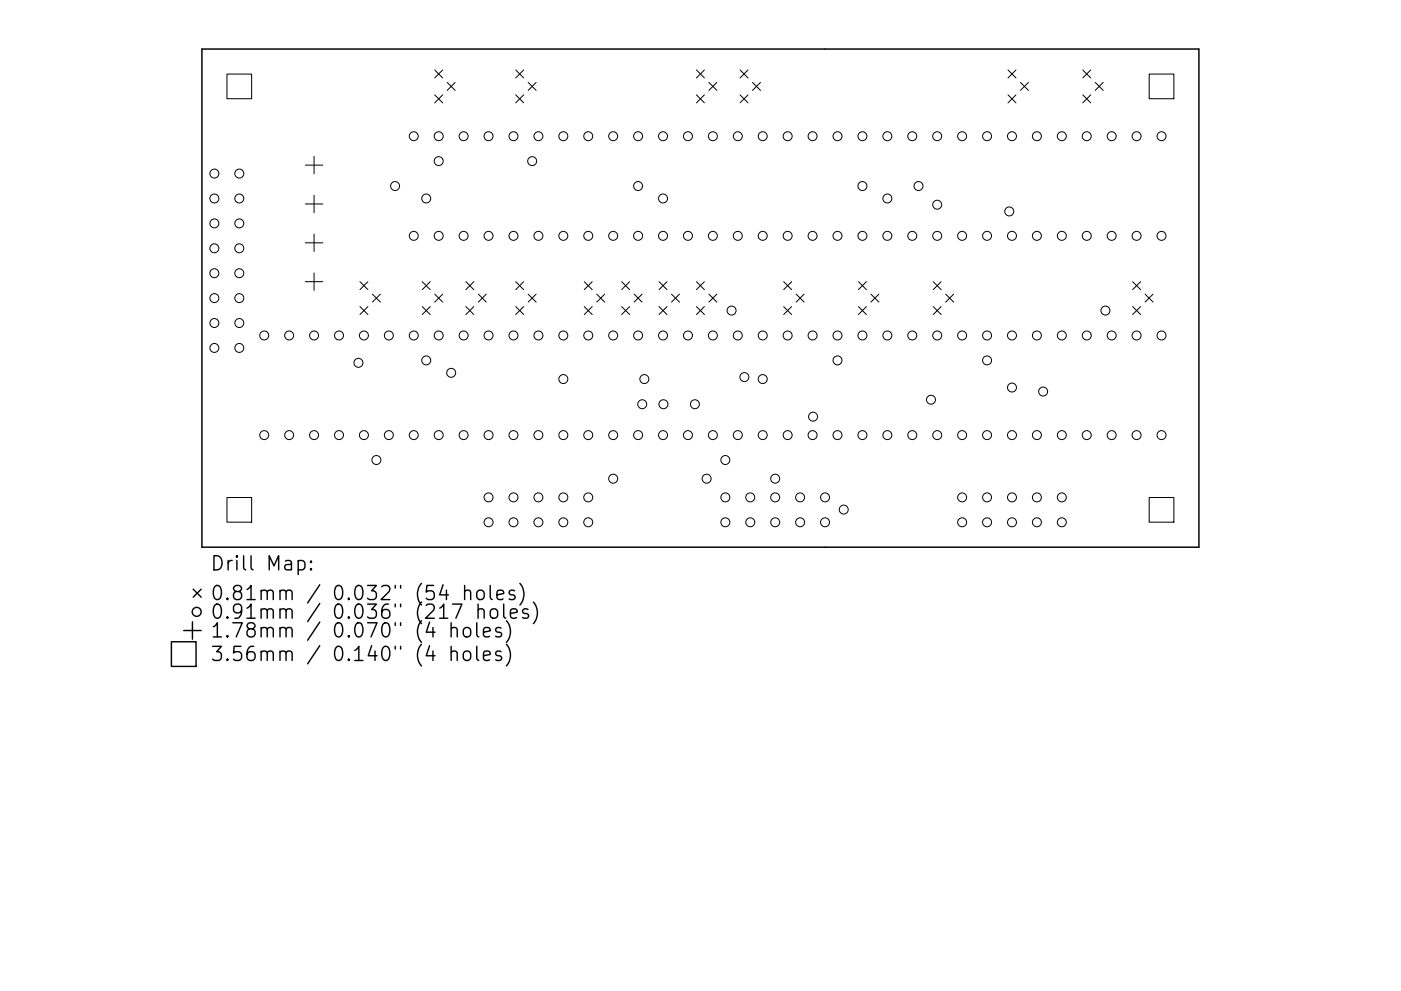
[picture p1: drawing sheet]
<svg xmlns="http://www.w3.org/2000/svg" width="297mm" height="210mm" viewBox="0 0 297 210" stroke-linecap="round" stroke-linejoin="round" font-family="sans-serif">
<defs><g id="words">
<g font-size="4.2">
<text x="44.7" y="121.1">Drill Map:</text>
<text x="44.7" y="127.4">0.81mm / 0.032&quot; (54 holes)</text>
<text x="44.7" y="131.3">0.91mm / 0.036&quot; (217 holes)</text>
<text x="44.7" y="135.3">1.78mm / 0.070&quot; (4 holes)</text>
<text x="44.7" y="140.3">3.56mm / 0.140&quot; (4 holes)</text>
</g>
</g></defs>
<path d="M42.8 10.4h211.4v105.7h-211.4z" fill="none" stroke="#000" stroke-width=".31"/>
<g fill="none" stroke="#000" stroke-width=".21">
<path d="M48.1 15.7h5.3v5.2h-5.3zM92.2 14.8l1.7 1.7M93.9 14.8l-1.7 1.7M94.8 17.5l1.7 1.7M96.5 17.5l-1.7 1.7M109.3 14.8l1.7 1.7M111 14.8l-1.7 1.7M112 17.5l1.7 1.7M113.7 17.5l-1.7 1.7M147.7 14.8l1.6 1.7M149.3 14.8l-1.6 1.7M150.3 17.5l1.7 1.7"/>
<path d="M152 17.5l-1.7 1.7M156.9 14.8l1.7 1.7M158.6 14.8l-1.7 1.7M159.5 17.5l1.7 1.7M161.2 17.5l-1.7 1.7M213.7 14.8l1.7 1.7M215.4 14.8l-1.7 1.7M216.4 17.5l1.6 1.7M218 17.5l-1.6 1.7M229.6 14.8l1.7 1.7M231.3 14.8l-1.7 1.7M232.2 17.5l1.7 1.7"/>
<path d="M233.9 17.5l-1.7 1.7M243.7 15.7h5.2v5.2h-5.2zM64.7 35h3.7M66.6 33.2v3.7M92.2 20.1l1.7 1.7M93.9 20.1l-1.7 1.7M109.3 20.1l1.7 1.7M111 20.1l-1.7 1.7M147.7 20.1l1.6 1.7M149.3 20.1l-1.6 1.7M156.9 20.1l1.7 1.7M158.6 20.1l-1.7 1.7"/>
<path d="M213.7 20.1l1.7 1.7M215.4 20.1l-1.7 1.7M229.6 20.1l1.7 1.7M231.3 20.1l-1.7 1.7M64.7 43.3h3.7M64.7 51.5h3.7M64.7 59.8h3.7M66.6 41.4v3.7M66.6 49.7v3.7M66.6 57.9v3.7M76.3 59.8l1.7 1.7M78 59.8l-1.7 1.7"/>
<path d="M89.5 59.8l1.7 1.7M91.2 59.8l-1.7 1.7M98.8 59.8l1.7 1.7M100.5 59.8l-1.7 1.7M109.3 59.8l1.7 1.7M111 59.8l-1.7 1.7M123.9 59.8l1.7 1.7M125.6 59.8l-1.7 1.7M131.8 59.8l1.7 1.7M133.5 59.8l-1.7 1.7M139.7 59.8l1.7 1.7M141.4 59.8l-1.7 1.7"/>
<path d="M147.7 59.8l1.6 1.7M149.3 59.8l-1.6 1.7M166.2 59.8l1.6 1.7M167.8 59.8l-1.6 1.7M182 59.8l1.7 1.7M183.7 59.8l-1.7 1.7M197.9 59.8l1.7 1.7M199.6 59.8l-1.7 1.7M240.1 59.8l1.7 1.7M241.8 59.8l-1.7 1.7M76.3 65l1.7 1.7M78 65l-1.7 1.7"/>
<path d="M79 62.4l1.6 1.7M80.6 62.4l-1.6 1.7M89.5 65l1.7 1.7M91.2 65l-1.7 1.7M92.2 62.4l1.7 1.7M93.9 62.4l-1.7 1.7M98.8 65l1.7 1.7M100.5 65l-1.7 1.7M101.4 62.4l1.7 1.7M103.1 62.4l-1.7 1.7M109.3 65l1.7 1.7M111 65l-1.7 1.7"/>
<path d="M112 62.4l1.7 1.7M113.7 62.4l-1.7 1.7M123.9 65l1.7 1.7M125.6 65l-1.7 1.7M126.5 62.4l1.7 1.7M128.2 62.4l-1.7 1.7M131.8 65l1.7 1.7M133.5 65l-1.7 1.7M134.4 62.4l1.7 1.7M136.1 62.4l-1.7 1.7M139.7 65l1.7 1.7M141.4 65l-1.7 1.7"/>
<path d="M142.4 62.4l1.7 1.7M144.1 62.4l-1.7 1.7M147.7 65l1.6 1.7M149.3 65l-1.6 1.7M150.3 62.4l1.7 1.7M152 62.4l-1.7 1.7M166.2 65l1.6 1.7M167.8 65l-1.6 1.7M168.8 62.4l1.7 1.7M170.5 62.4l-1.7 1.7M182 65l1.7 1.7M183.7 65l-1.7 1.7"/>
<path d="M184.6 62.4l1.7 1.7M186.3 62.4l-1.7 1.7M197.9 65l1.7 1.7M199.6 65l-1.7 1.7M200.5 62.4l1.7 1.7M202.2 62.4l-1.7 1.7M240.1 65l1.7 1.7M241.8 65l-1.7 1.7M242.8 62.4l1.7 1.7M244.5 62.4l-1.7 1.7M48.1 105.6h5.3v5.2h-5.3zM243.7 105.6h5.2v5.2h-5.2z"/>
<circle cx="45.5" cy="36.8" r=".95"/>
<circle cx="50.7" cy="36.8" r=".95"/>
<circle cx="83.8" cy="39.5" r=".95"/>
<circle cx="87.7" cy="28.9" r=".95"/>
<circle cx="93" cy="28.9" r=".95"/>
<circle cx="93" cy="34.2" r=".95"/>
<circle cx="98.3" cy="28.9" r=".95"/>
<circle cx="103.6" cy="28.9" r=".95"/>
<circle cx="108.9" cy="28.9" r=".95"/>
<circle cx="112.8" cy="34.2" r=".95"/>
<circle cx="114.2" cy="28.9" r=".95"/>
<circle cx="119.4" cy="28.9" r=".95"/>
<circle cx="124.7" cy="28.9" r=".95"/>
<circle cx="130" cy="28.9" r=".95"/>
<circle cx="135.3" cy="39.5" r=".95"/>
<circle cx="135.3" cy="28.9" r=".95"/>
<circle cx="140.6" cy="28.9" r=".95"/>
<circle cx="145.9" cy="28.9" r=".95"/>
<circle cx="151.1" cy="28.9" r=".95"/>
<circle cx="156.4" cy="28.9" r=".95"/>
<circle cx="161.7" cy="28.9" r=".95"/>
<circle cx="167" cy="28.9" r=".95"/>
<circle cx="172.3" cy="28.9" r=".95"/>
<circle cx="177.6" cy="28.9" r=".95"/>
<circle cx="182.9" cy="39.5" r=".95"/>
<circle cx="182.9" cy="28.9" r=".95"/>
<circle cx="188.1" cy="28.9" r=".95"/>
<circle cx="193.4" cy="28.9" r=".95"/>
<circle cx="194.7" cy="39.5" r=".95"/>
<circle cx="198.7" cy="28.9" r=".95"/>
<circle cx="204" cy="28.9" r=".95"/>
<circle cx="209.3" cy="28.9" r=".95"/>
<circle cx="214.6" cy="28.9" r=".95"/>
<circle cx="219.8" cy="28.9" r=".95"/>
<circle cx="225.1" cy="28.9" r=".95"/>
<circle cx="230.4" cy="28.9" r=".95"/>
<circle cx="235.7" cy="28.9" r=".95"/>
<circle cx="241" cy="28.9" r=".95"/>
<circle cx="246.3" cy="28.9" r=".95"/>
<circle cx="45.5" cy="42.1" r=".95"/>
<circle cx="45.5" cy="52.7" r=".95"/>
<circle cx="45.5" cy="47.4" r=".95"/>
<circle cx="45.5" cy="58" r=".95"/>
<circle cx="50.7" cy="42.1" r=".95"/>
<circle cx="50.7" cy="52.7" r=".95"/>
<circle cx="50.7" cy="47.4" r=".95"/>
<circle cx="50.7" cy="58" r=".95"/>
<circle cx="87.7" cy="50" r=".95"/>
<circle cx="90.4" cy="42.1" r=".95"/>
<circle cx="93" cy="50" r=".95"/>
<circle cx="98.3" cy="50" r=".95"/>
<circle cx="103.6" cy="50" r=".95"/>
<circle cx="108.9" cy="50" r=".95"/>
<circle cx="114.2" cy="50" r=".95"/>
<circle cx="119.4" cy="50" r=".95"/>
<circle cx="124.7" cy="50" r=".95"/>
<circle cx="130" cy="50" r=".95"/>
<circle cx="135.3" cy="50" r=".95"/>
<circle cx="140.6" cy="42.1" r=".95"/>
<circle cx="140.6" cy="50" r=".95"/>
<circle cx="145.9" cy="50" r=".95"/>
<circle cx="151.1" cy="50" r=".95"/>
<circle cx="156.4" cy="50" r=".95"/>
<circle cx="161.7" cy="50" r=".95"/>
<circle cx="167" cy="50" r=".95"/>
<circle cx="172.3" cy="50" r=".95"/>
<circle cx="177.6" cy="50" r=".95"/>
<circle cx="182.9" cy="50" r=".95"/>
<circle cx="188.1" cy="42.1" r=".95"/>
<circle cx="188.1" cy="50" r=".95"/>
<circle cx="193.4" cy="50" r=".95"/>
<circle cx="198.7" cy="50" r=".95"/>
<circle cx="198.7" cy="43.4" r=".95"/>
<circle cx="204" cy="50" r=".95"/>
<circle cx="209.3" cy="50" r=".95"/>
<circle cx="214" cy="44.9" r=".95"/>
<circle cx="214.6" cy="50" r=".95"/>
<circle cx="219.8" cy="50" r=".95"/>
<circle cx="225.1" cy="50" r=".95"/>
<circle cx="230.4" cy="50" r=".95"/>
<circle cx="235.7" cy="50" r=".95"/>
<circle cx="241" cy="50" r=".95"/>
<circle cx="246.3" cy="50" r=".95"/>
<circle cx="45.5" cy="63.3" r=".95"/>
<circle cx="45.5" cy="68.5" r=".95"/>
<circle cx="45.5" cy="73.8" r=".95"/>
<circle cx="50.7" cy="63.3" r=".95"/>
<circle cx="50.7" cy="68.5" r=".95"/>
<circle cx="50.7" cy="73.8" r=".95"/>
<circle cx="56" cy="71.2" r=".95"/>
<circle cx="61.3" cy="71.2" r=".95"/>
<circle cx="66.6" cy="71.2" r=".95"/>
<circle cx="71.9" cy="71.2" r=".95"/>
<circle cx="76" cy="77" r=".95"/>
<circle cx="77.2" cy="71.2" r=".95"/>
<circle cx="82.4" cy="71.2" r=".95"/>
<circle cx="87.7" cy="71.2" r=".95"/>
<circle cx="90.4" cy="76.5" r=".95"/>
<circle cx="93" cy="71.2" r=".95"/>
<circle cx="95.7" cy="79.1" r=".95"/>
<circle cx="98.3" cy="71.2" r=".95"/>
<circle cx="103.6" cy="71.2" r=".95"/>
<circle cx="108.9" cy="71.2" r=".95"/>
<circle cx="114.2" cy="71.2" r=".95"/>
<circle cx="119.4" cy="71.2" r=".95"/>
<circle cx="124.7" cy="71.2" r=".95"/>
<circle cx="130" cy="71.2" r=".95"/>
<circle cx="135.3" cy="71.2" r=".95"/>
<circle cx="140.6" cy="71.2" r=".95"/>
<circle cx="145.9" cy="71.2" r=".95"/>
<circle cx="151.1" cy="71.2" r=".95"/>
<circle cx="155.1" cy="65.9" r=".95"/>
<circle cx="156.4" cy="71.2" r=".95"/>
<circle cx="161.7" cy="71.2" r=".95"/>
<circle cx="167" cy="71.2" r=".95"/>
<circle cx="172.3" cy="71.2" r=".95"/>
<circle cx="177.6" cy="76.5" r=".95"/>
<circle cx="177.6" cy="71.2" r=".95"/>
<circle cx="182.9" cy="71.2" r=".95"/>
<circle cx="188.1" cy="71.2" r=".95"/>
<circle cx="193.4" cy="71.2" r=".95"/>
<circle cx="198.7" cy="71.2" r=".95"/>
<circle cx="204" cy="71.2" r=".95"/>
<circle cx="209.3" cy="76.5" r=".95"/>
<circle cx="209.3" cy="71.2" r=".95"/>
<circle cx="214.6" cy="71.2" r=".95"/>
<circle cx="219.8" cy="71.2" r=".95"/>
<circle cx="225.1" cy="71.2" r=".95"/>
<circle cx="230.4" cy="71.2" r=".95"/>
<circle cx="234.4" cy="65.9" r=".95"/>
<circle cx="235.7" cy="71.2" r=".95"/>
<circle cx="241" cy="71.2" r=".95"/>
<circle cx="246.3" cy="71.2" r=".95"/>
<circle cx="56" cy="92.3" r=".95"/>
<circle cx="61.3" cy="92.3" r=".95"/>
<circle cx="66.6" cy="92.3" r=".95"/>
<circle cx="71.9" cy="92.3" r=".95"/>
<circle cx="77.2" cy="92.3" r=".95"/>
<circle cx="79.8" cy="97.6" r=".95"/>
<circle cx="82.4" cy="92.3" r=".95"/>
<circle cx="87.7" cy="92.3" r=".95"/>
<circle cx="93" cy="92.3" r=".95"/>
<circle cx="98.3" cy="92.3" r=".95"/>
<circle cx="103.6" cy="92.3" r=".95"/>
<circle cx="108.9" cy="92.3" r=".95"/>
<circle cx="114.2" cy="92.3" r=".95"/>
<circle cx="119.4" cy="80.4" r=".95"/>
<circle cx="119.4" cy="92.3" r=".95"/>
<circle cx="124.7" cy="92.3" r=".95"/>
<circle cx="130" cy="92.3" r=".95"/>
<circle cx="135.3" cy="92.3" r=".95"/>
<circle cx="136.2" cy="85.8" r=".95"/>
<circle cx="136.6" cy="80.4" r=".95"/>
<circle cx="140.6" cy="92.3" r=".95"/>
<circle cx="140.7" cy="85.8" r=".95"/>
<circle cx="145.9" cy="92.3" r=".95"/>
<circle cx="147.3" cy="85.8" r=".95"/>
<circle cx="151.1" cy="92.3" r=".95"/>
<circle cx="153.8" cy="97.6" r=".95"/>
<circle cx="156.4" cy="92.3" r=".95"/>
<circle cx="157.8" cy="80" r=".95"/>
<circle cx="161.7" cy="80.4" r=".95"/>
<circle cx="161.7" cy="92.3" r=".95"/>
<circle cx="167" cy="92.3" r=".95"/>
<circle cx="172.3" cy="92.3" r=".95"/>
<circle cx="172.4" cy="88.4" r=".95"/>
<circle cx="177.6" cy="92.3" r=".95"/>
<circle cx="182.9" cy="92.3" r=".95"/>
<circle cx="188.1" cy="92.3" r=".95"/>
<circle cx="193.4" cy="92.3" r=".95"/>
<circle cx="197.4" cy="84.8" r=".95"/>
<circle cx="198.7" cy="92.3" r=".95"/>
<circle cx="204" cy="92.3" r=".95"/>
<circle cx="209.3" cy="92.3" r=".95"/>
<circle cx="214.6" cy="92.3" r=".95"/>
<circle cx="214.6" cy="82.2" r=".95"/>
<circle cx="219.8" cy="92.3" r=".95"/>
<circle cx="221.2" cy="83.1" r=".95"/>
<circle cx="225.1" cy="92.3" r=".95"/>
<circle cx="230.4" cy="92.3" r=".95"/>
<circle cx="235.7" cy="92.3" r=".95"/>
<circle cx="241" cy="92.3" r=".95"/>
<circle cx="246.3" cy="92.3" r=".95"/>
<circle cx="103.6" cy="110.8" r=".95"/>
<circle cx="103.6" cy="105.5" r=".95"/>
<circle cx="108.9" cy="110.8" r=".95"/>
<circle cx="108.9" cy="105.5" r=".95"/>
<circle cx="114.2" cy="110.8" r=".95"/>
<circle cx="114.2" cy="105.5" r=".95"/>
<circle cx="119.4" cy="110.8" r=".95"/>
<circle cx="119.4" cy="105.5" r=".95"/>
<circle cx="124.7" cy="110.8" r=".95"/>
<circle cx="124.7" cy="105.5" r=".95"/>
<circle cx="130" cy="101.6" r=".95"/>
<circle cx="149.8" cy="101.6" r=".95"/>
<circle cx="153.8" cy="110.8" r=".95"/>
<circle cx="153.8" cy="105.5" r=".95"/>
<circle cx="159.1" cy="110.8" r=".95"/>
<circle cx="159.1" cy="105.5" r=".95"/>
<circle cx="164.4" cy="110.8" r=".95"/>
<circle cx="164.4" cy="101.6" r=".95"/>
<circle cx="164.4" cy="105.5" r=".95"/>
<circle cx="169.6" cy="110.8" r=".95"/>
<circle cx="169.6" cy="105.5" r=".95"/>
<circle cx="174.9" cy="110.8" r=".95"/>
<circle cx="174.9" cy="105.5" r=".95"/>
<circle cx="178.9" cy="108.1" r=".95"/>
<circle cx="204" cy="110.8" r=".95"/>
<circle cx="204" cy="105.5" r=".95"/>
<circle cx="209.3" cy="110.8" r=".95"/>
<circle cx="209.3" cy="105.5" r=".95"/>
<circle cx="214.6" cy="110.8" r=".95"/>
<circle cx="214.6" cy="105.5" r=".95"/>
<circle cx="219.8" cy="110.8" r=".95"/>
<circle cx="219.8" cy="105.5" r=".95"/>
<circle cx="225.1" cy="110.8" r=".95"/>
<circle cx="225.1" cy="105.5" r=".95"/>
</g>
<g fill="none" stroke="#000" stroke-width=".3">
<path d="M63.2 119.1l.9-.2 .6 .6v.8l-.3 .5-.3 .1-.9-.1M65.9 119.1l.2 .1-.2 .1-.1-.1 .1-.1v.2M36.3 136.2h5.3v5.2h-5.3zM39 133.8h3.7M40.8 131.9v3.7M41 125l1.7 1.7M42.7 125l-1.7 1.7M65.9 120.6l.2 .2-.2 .1-.1-.1 .1-.2v.3M95.7 133.4a.74 .74 0 0 1 1.2 .2v1.5M95.7 138.4a.74 .74 0 0 1 1.2 .2v1.5M95.7 132.1v3M95.7 137.1v3"/>
<path d="M98.4 133.4a.81 .81 0 0 1 .8-.3 .81 .81 0 0 1 .6 .6v.9a.81 .81 0 0 1-.8 .6 .81 .81 0 0 1-.8-.6v-.9zM98.5 125.5a.74 .74 0 0 1 1.3 .1v1.6M98.5 138.3a.81 .81 0 0 1 1.3 .4v.9a.81 .81 0 0 1-.8 .6 .81 .81 0 0 1-.8-.6v-.9zM98.5 124.2v3M101.1 132.1v2.6l.4 .4M101.1 137.1v2.6l.4 .4M101.2 125.5a.81 .81 0 0 1 .8-.3 .81 .81 0 0 1 .7 .6v.8a.81 .81 0 0 1-.8 .6 .81 .81 0 0 1-.8-.6v-.8zM101.4 129.5a.74 .74 0 0 1 1.3 .1v1.6M101.4 128.2v3M102.5 134.1l1.4-.3-.1-.5-.9-.2-.4 .5v1.1l.2 .3 .2 .1 .9-.1M102.5 139.1l1.4-.3-.1-.5-.9-.2-.4 .5v1.1l.2 .3 .2 .1 .9-.1M103.9 124.2v2.6l.5 .4"/>
<path d="M104.2 129.3a.81 .81 0 0 1 1.3 .4v.9a.81 .81 0 0 1-.8 .6 .81 .81 0 0 1-.8-.6v-.9zM105.4 126.2l1.4-.3-.1-.5-.9-.2-.4 .4v1.2l.1 .3 .3 .1 .9-.1M106.2 133.3l-.7-.2-.4 .5 .1 .4 1 .3 .2 .3-.2 .4-.3 .1-.8-.1M106.2 138.3l-.7-.2-.4 .5 .1 .4 1 .3 .2 .3-.2 .4-.3 .1-.8-.1M106.8 128.2v2.5l.4 .5M107.4 131.7a3.4 3.4 0 0 1 0 4.6M107.4 136.7a3.4 3.4 0 0 1 0 4.6M108.2 130.2l1.5-.3-.2-.6-.8-.1-.5 .4v1.1l.2 .3 .3 .2 .8-.2M109.1 125.4l-.7-.2-.5 .4 .2 .5 1 .3 .1 .2-.1 .5-.3 .1-.9-.1M110.2 123.8a3.4 3.4 0 0 1 0 4.6M111.9 129.3l-.7-.1-.4 .4 .1 .4 1 .3 .2 .3-.2 .4-.2 .2-.9-.2M113.1 127.7a3.4 3.4 0 0 1 0 4.6"/>
<circle cx="41.7" cy="129.8" r=".95"/>
</g>
<use href="#words"/>
</svg>
